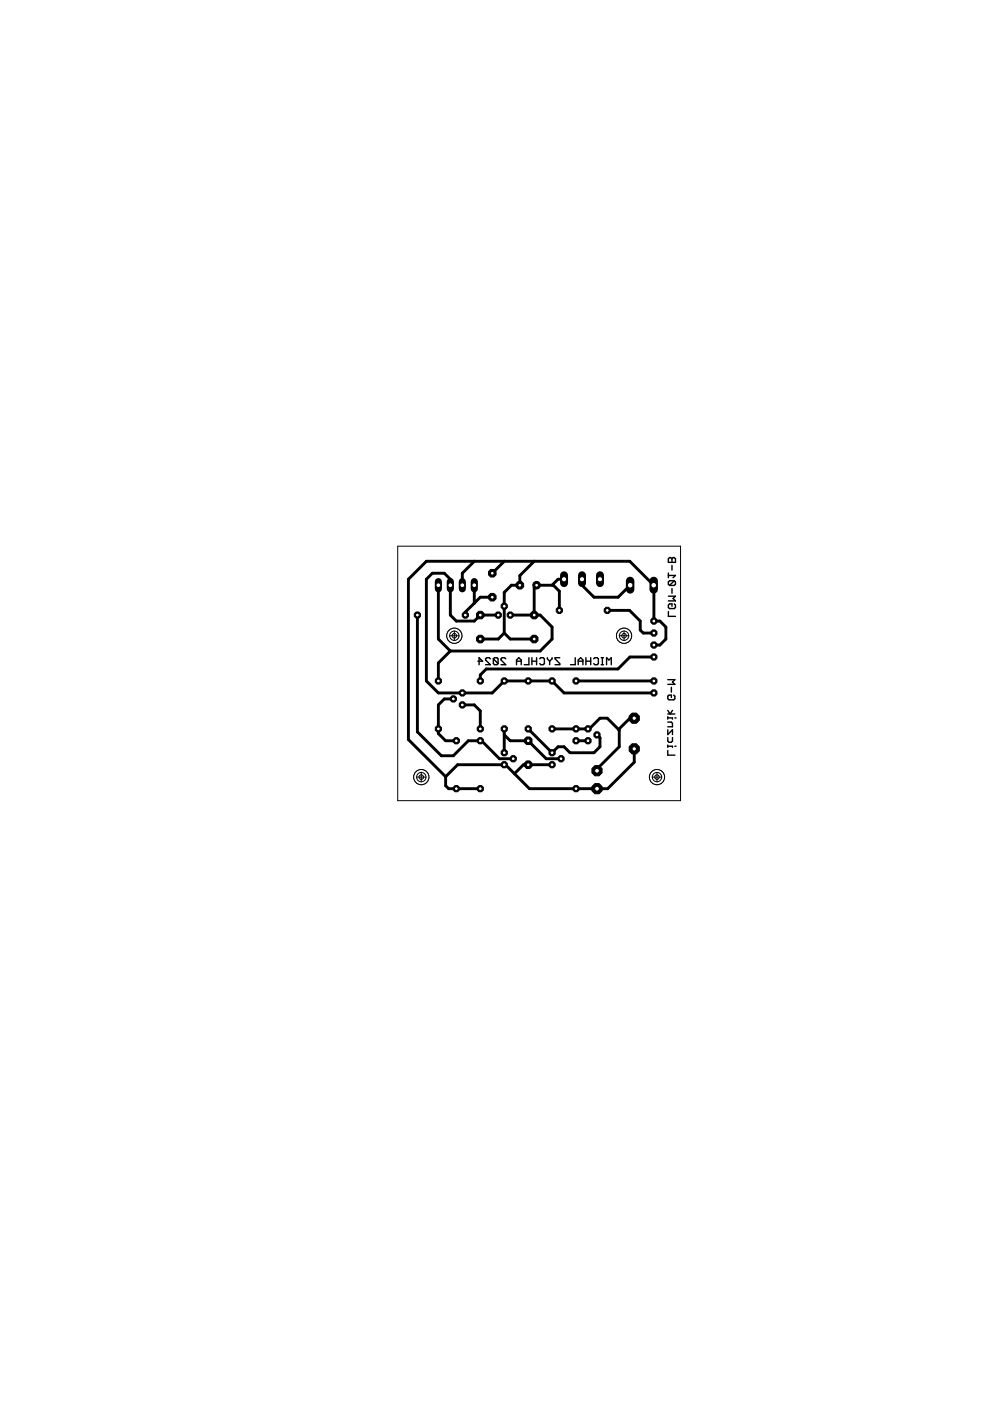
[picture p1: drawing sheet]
<svg xmlns="http://www.w3.org/2000/svg" width="210mm" height="297mm" viewBox="0 0 210 297" stroke-linecap="round" stroke-linejoin="round" font-family="sans-serif">
<g fill="none" stroke="#000" stroke-width=".3">
<path d="M141.7 118.5l.3-.3h.2l.3 .3 .2-.3h.3l.2 .3v.7h-1.5zM142.5 118.5v.7M142.5 119.9v1M104 139.7l-.3-.3h-.5l-.2 .3v.2l1 1h-1M104.6 139.7v1l.3 .2h.4l.3-.2M104.6 139.7l.3-.3h.4l.3 .3v1M104.6 139.7l1 1M107.2 139.7l-.2-.3h-.5l-.3 .3v.2l1 1h-1M112.1 139.4v1.5h-1M112.8 139.4v1.5M113.8 139.4v1.5M114.4 139.7l.3-.3h.5l.2 .3v1l-.2 .2h-.5l-.3-.2"/>
<path d="M116.1 139.4v.3l.4 .5M117.1 139.4v.3l-.6 .5M118.7 139.4h-1v.3l1 1v.2h-1M122 139.4v1.5h-1M124.2 139.4v1.5M125.2 139.4v1.5M125.9 139.7l.2-.3h.5l.3 .3v1l-.3 .2h-.5l-.2-.2M127.5 139.4h.5M127.7 139.4v1.5M141.7 129.7v1h1.5M141.7 121.5v1M141.7 126.4h1.5l-.5 .5 .5 .5h-1.5"/>
<path d="M141.7 122h1.5l-.5 .5M142.5 124.8v1M143 123.1h-1l-.3 .3v.5l.3 .2M143 128l.2 .3v.5l-.2 .2h-1l-.3-.2v-.5l.3-.3h.5v.5M143 123.1l.2 .3v.5l-.2 .2h-1M143 123.1l-1 1M101.3 140.2h1l-.7-.8v1.5M109.5 140.2h1M109.5 140.9v-1l.5-.5 .5 .5v1M112.8 140.2h1M116.5 140.2v.7M122.6 140.2h1"/>
<path d="M122.6 140.9v-1l.5-.5 .5 .5v1M124.2 140.2h1M127.5 140.9h.5M128.6 140.9v-1.5l.5 .5 .5-.5v1.5M141.6 159.1v1h1.5M141.6 152v.5M141.6 154.7v1l1-1v1M141.6 156.4v.7l.2 .3h.5l.3-.3v-.7M141.6 158v.5M141.6 152.2h1v.3M141.6 153.1h.7l.3 .3v.7h-1M141.6 158.2h1v.3"/>
<path d="M141.6 151.4h1.5M141.6 150.6l.5 .8 .5-.8M141.6 144.1h1.5l-.5 .5 .5 .5h-1.5M142.3 145.7v1M142.8 147.4l.3 .2v.5l-.3 .3h-1l-.2-.3v-.5l.2-.2h.5v.5M143.1 158.2h.2M143.1 152.2h.2"/>
</g>
<g fill="none" stroke="#000" stroke-width=".61">
<path d="M100.6 119l-2.6 2.5v2.6M106.9 119l-2.5 2.5M113.3 119l-3.1 3v2.1h-1.8l-1.5 1.5v8.6M88.5 130.4v24.8l5.1 5h2.5l3.2-3.1h2.8l3.8 3.8h2.9M92.9 124.1v11.4l2.6 2.5M95.5 138l-2.6 2.6v3.8M100.6 124.1v3.8M100.6 127.9l-1.9 1.9v.6M104.4 126.6h-2.6l-1.2 1.3M105.6 130.4h-3.8l-1.2 1.3h-3.8l-1.3-1.3v-7.6l-1.3-1.3h-2.5l-1.3 1.3v21.6l2.5 2.5h11.5l2.5-2.5h10.2l2.5 2.5h19M106.9 134.2l-1.3 1.3h-3.8M106.9 134.2l1.3 1.3h5.1"/>
<path d="M108.2 130.4h6.3l2.6 2.5v2.6l-2.6 2.5h-19M118.6 129.4v-4.1l-1.3-1.2h-3.5l-.5 .5v5.8M119.6 122.8h-1.3l-1.2 1.3M123.4 122.8v1.3l2.5 2.5h5.2l2.5-2.5M128.8 129.4h4.7l2.2 2.3v1.9l.7 .6h2.2M138.6 136.8h1.3l1.3-1.3v-2.6l-1.3-1.2h-1.3v-7.6l-5.1-5.1h-43.1l-3.8 3.8v34l7.9 7.9M138.6 139.3h-5l-2.6 2.5h-27.9l-1.3 1.3v1.3M96.1 148.2h-1.9l-1.3 1.3v6l1.6 1.6h2.3M98 149.5h2.6l1.2 1.2v3.8M106.9 154.5v5.1M106.9 155.8l1.3 1.3h3.8l3.8 3.8h3.2M112 154.5l5.1 5.1 1.2-1.3h1.3l1.3 1.3h5l1.3-1.3v-1.9l-.6-.6"/>
<path d="M117.1 154.5h7.8l2.3-2.2h1.6l2.3 2.4M122.1 144.4h16.5M122.1 157.1h2.6M131.1 154.7l.2 .1v3.5l-4.7 4.7v.4M134.5 158.8v2.8l-5.7 5.6h-16.6l-5-5.1h-10.2l-2.5 2.6M134.5 152.3h-.9l-2.5 2.4M94.5 164.7v1.9l.6 .6h6.7M117.1 162.1h-6.1l-1.9 1.9"/>
</g>
<circle cx="110.2" cy="124.1" r=".87" fill="#000" stroke="#000" stroke-width=".21"/>
<circle cx="110.2" cy="124.1" r=".4" fill="#fff" stroke="#000" stroke-width=".21"/>
<circle cx="113.8" cy="124.1" r=".8" fill="#000" stroke="#000" stroke-width=".21"/>
<circle cx="113.8" cy="124.1" r=".4" fill="#fff" stroke="#000" stroke-width=".21"/>
<circle cx="113.3" cy="130.4" r=".87" fill="#000" stroke="#000" stroke-width=".21"/>
<circle cx="113.3" cy="130.4" r=".4" fill="#fff" stroke="#000" stroke-width=".21"/>
<circle cx="113.3" cy="135.5" r=".87" fill="#000" stroke="#000" stroke-width=".21"/>
<circle cx="113.3" cy="135.5" r=".4" fill="#fff" stroke="#000" stroke-width=".21"/>
<circle cx="101.8" cy="130.4" r=".87" fill="#000" stroke="#000" stroke-width=".21"/>
<circle cx="101.8" cy="130.4" r=".4" fill="#fff" stroke="#000" stroke-width=".21"/>
<circle cx="101.8" cy="135.5" r=".87" fill="#000" stroke="#000" stroke-width=".21"/>
<circle cx="101.8" cy="135.5" r=".4" fill="#fff" stroke="#000" stroke-width=".21"/>
<circle cx="104.4" cy="126.6" r=".87" fill="#000" stroke="#000" stroke-width=".21"/>
<circle cx="104.4" cy="126.6" r=".4" fill="#fff" stroke="#000" stroke-width=".21"/>
<circle cx="104.4" cy="121.5" r=".87" fill="#000" stroke="#000" stroke-width=".21"/>
<circle cx="104.4" cy="121.5" r=".4" fill="#fff" stroke="#000" stroke-width=".21"/>
<circle cx="112" cy="157.1" r=".87" fill="#000" stroke="#000" stroke-width=".21"/>
<circle cx="112" cy="157.1" r=".4" fill="#fff" stroke="#000" stroke-width=".21"/>
<circle cx="112" cy="162.1" r=".87" fill="#000" stroke="#000" stroke-width=".21"/>
<circle cx="112" cy="162.1" r=".4" fill="#fff" stroke="#000" stroke-width=".21"/>
<circle cx="105.6" cy="130.4" r=".71" fill="#000" stroke="#000" stroke-width=".21"/>
<circle cx="105.6" cy="130.4" r=".4" fill="#fff" stroke="#000" stroke-width=".21"/>
<circle cx="106.9" cy="128.5" r=".71" fill="#000" stroke="#000" stroke-width=".21"/>
<circle cx="106.9" cy="128.5" r=".4" fill="#fff" stroke="#000" stroke-width=".21"/>
<circle cx="108.2" cy="130.4" r=".71" fill="#000" stroke="#000" stroke-width=".21"/>
<circle cx="108.2" cy="130.4" r=".4" fill="#fff" stroke="#000" stroke-width=".21"/>
<circle cx="138.6" cy="139.3" r=".71" fill="#000" stroke="#000" stroke-width=".21"/>
<circle cx="138.6" cy="139.3" r=".4" fill="#fff" stroke="#000" stroke-width=".21"/>
<circle cx="138.6" cy="136.8" r=".71" fill="#000" stroke="#000" stroke-width=".21"/>
<circle cx="138.6" cy="136.8" r=".4" fill="#fff" stroke="#000" stroke-width=".21"/>
<circle cx="138.6" cy="134.2" r=".71" fill="#000" stroke="#000" stroke-width=".21"/>
<circle cx="138.6" cy="134.2" r=".4" fill="#fff" stroke="#000" stroke-width=".21"/>
<circle cx="138.6" cy="131.7" r=".71" fill="#000" stroke="#000" stroke-width=".21"/>
<circle cx="138.6" cy="131.7" r=".4" fill="#fff" stroke="#000" stroke-width=".21"/>
<circle cx="117.1" cy="154.5" r=".71" fill="#000" stroke="#000" stroke-width=".21"/>
<circle cx="117.1" cy="154.5" r=".4" fill="#fff" stroke="#000" stroke-width=".21"/>
<circle cx="117.1" cy="144.4" r=".71" fill="#000" stroke="#000" stroke-width=".21"/>
<circle cx="117.1" cy="144.4" r=".4" fill="#fff" stroke="#000" stroke-width=".21"/>
<circle cx="122.1" cy="167.2" r=".71" fill="#000" stroke="#000" stroke-width=".21"/>
<circle cx="122.1" cy="167.2" r=".4" fill="#fff" stroke="#000" stroke-width=".21"/>
<circle cx="122.1" cy="157.1" r=".71" fill="#000" stroke="#000" stroke-width=".21"/>
<circle cx="122.1" cy="157.1" r=".4" fill="#fff" stroke="#000" stroke-width=".21"/>
<circle cx="92.9" cy="154.5" r=".71" fill="#000" stroke="#000" stroke-width=".21"/>
<circle cx="92.9" cy="154.5" r=".4" fill="#fff" stroke="#000" stroke-width=".21"/>
<circle cx="92.9" cy="144.4" r=".71" fill="#000" stroke="#000" stroke-width=".21"/>
<circle cx="92.9" cy="144.4" r=".4" fill="#fff" stroke="#000" stroke-width=".21"/>
<circle cx="96.8" cy="167.2" r=".71" fill="#000" stroke="#000" stroke-width=".21"/>
<circle cx="96.8" cy="167.2" r=".4" fill="#fff" stroke="#000" stroke-width=".21"/>
<circle cx="96.8" cy="157.1" r=".71" fill="#000" stroke="#000" stroke-width=".21"/>
<circle cx="96.8" cy="157.1" r=".4" fill="#fff" stroke="#000" stroke-width=".21"/>
<circle cx="101.8" cy="144.4" r=".71" fill="#000" stroke="#000" stroke-width=".21"/>
<circle cx="101.8" cy="144.4" r=".4" fill="#fff" stroke="#000" stroke-width=".21"/>
<circle cx="101.8" cy="154.5" r=".71" fill="#000" stroke="#000" stroke-width=".21"/>
<circle cx="101.8" cy="154.5" r=".4" fill="#fff" stroke="#000" stroke-width=".21"/>
<circle cx="128.8" cy="129.4" r=".71" fill="#000" stroke="#000" stroke-width=".21"/>
<circle cx="128.8" cy="129.4" r=".4" fill="#fff" stroke="#000" stroke-width=".21"/>
<circle cx="118.6" cy="129.4" r=".71" fill="#000" stroke="#000" stroke-width=".21"/>
<circle cx="118.6" cy="129.4" r=".4" fill="#fff" stroke="#000" stroke-width=".21"/>
<circle cx="88.5" cy="130.4" r=".71" fill="#000" stroke="#000" stroke-width=".21"/>
<circle cx="88.5" cy="130.4" r=".4" fill="#fff" stroke="#000" stroke-width=".21"/>
<circle cx="98.7" cy="130.4" r=".71" fill="#000" stroke="#000" stroke-width=".21"/>
<circle cx="98.7" cy="130.4" r=".4" fill="#fff" stroke="#000" stroke-width=".21"/>
<circle cx="101.8" cy="167.2" r=".71" fill="#000" stroke="#000" stroke-width=".21"/>
<circle cx="101.8" cy="167.2" r=".4" fill="#fff" stroke="#000" stroke-width=".21"/>
<circle cx="101.8" cy="157.1" r=".71" fill="#000" stroke="#000" stroke-width=".21"/>
<circle cx="101.8" cy="157.1" r=".4" fill="#fff" stroke="#000" stroke-width=".21"/>
<circle cx="106.9" cy="154.5" r=".71" fill="#000" stroke="#000" stroke-width=".21"/>
<circle cx="106.9" cy="154.5" r=".4" fill="#fff" stroke="#000" stroke-width=".21"/>
<circle cx="106.9" cy="144.4" r=".71" fill="#000" stroke="#000" stroke-width=".21"/>
<circle cx="106.9" cy="144.4" r=".4" fill="#fff" stroke="#000" stroke-width=".21"/>
<circle cx="112" cy="154.5" r=".71" fill="#000" stroke="#000" stroke-width=".21"/>
<circle cx="112" cy="154.5" r=".4" fill="#fff" stroke="#000" stroke-width=".21"/>
<circle cx="112" cy="144.4" r=".71" fill="#000" stroke="#000" stroke-width=".21"/>
<circle cx="112" cy="144.4" r=".4" fill="#fff" stroke="#000" stroke-width=".21"/>
<circle cx="134.5" cy="158.8" r="1.17" fill="#000" stroke="#000" stroke-width=".21"/>
<circle cx="134.5" cy="158.8" r=".47" fill="#fff" stroke="#000" stroke-width=".21"/>
<circle cx="134.5" cy="152.3" r="1.17" fill="#000" stroke="#000" stroke-width=".21"/>
<circle cx="134.5" cy="152.3" r=".47" fill="#fff" stroke="#000" stroke-width=".21"/>
<path d="M119.6 122v1.6" fill="none" stroke="#000" stroke-width="1.7"/>
<circle cx="119.6" cy="122.8" r=".55" fill="#fff" stroke="#000" stroke-width=".21"/>
<path d="M123.4 122v1.6" fill="none" stroke="#000" stroke-width="1.7"/>
<circle cx="123.4" cy="122.8" r=".55" fill="#fff" stroke="#000" stroke-width=".21"/>
<path d="M127.2 122v1.6" fill="none" stroke="#000" stroke-width="1.7"/>
<circle cx="127.2" cy="122.8" r=".55" fill="#fff" stroke="#000" stroke-width=".21"/>
<path d="M133.6 123.2v1.8" fill="none" stroke="#000" stroke-width="1.8"/>
<circle cx="133.6" cy="124.1" r=".59" fill="#fff" stroke="#000" stroke-width=".21"/>
<path d="M138.6 123.2v1.8" fill="none" stroke="#000" stroke-width="1.8"/>
<circle cx="138.6" cy="124.1" r=".59" fill="#fff" stroke="#000" stroke-width=".21"/>
<circle cx="138.6" cy="146.9" r=".71" fill="#000" stroke="#000" stroke-width=".21"/>
<circle cx="138.6" cy="146.9" r=".4" fill="#fff" stroke="#000" stroke-width=".21"/>
<circle cx="138.6" cy="144.4" r=".71" fill="#000" stroke="#000" stroke-width=".21"/>
<circle cx="138.6" cy="144.4" r=".4" fill="#fff" stroke="#000" stroke-width=".21"/>
<circle cx="122.1" cy="154.5" r=".71" fill="#000" stroke="#000" stroke-width=".21"/>
<circle cx="122.1" cy="154.5" r=".4" fill="#fff" stroke="#000" stroke-width=".21"/>
<circle cx="122.1" cy="144.4" r=".71" fill="#000" stroke="#000" stroke-width=".21"/>
<circle cx="122.1" cy="144.4" r=".4" fill="#fff" stroke="#000" stroke-width=".21"/>
<circle cx="126.6" cy="163.4" r="1.17" fill="#000" stroke="#000" stroke-width=".21"/>
<circle cx="126.6" cy="163.4" r=".51" fill="#fff" stroke="#000" stroke-width=".21"/>
<circle cx="126.6" cy="167.2" r="1.17" fill="#000" stroke="#000" stroke-width=".21"/>
<circle cx="126.6" cy="167.2" r=".51" fill="#fff" stroke="#000" stroke-width=".21"/>
<circle cx="106.9" cy="162.1" r=".71" fill="#000" stroke="#000" stroke-width=".21"/>
<circle cx="106.9" cy="162.1" r=".4" fill="#fff" stroke="#000" stroke-width=".21"/>
<circle cx="108.8" cy="160.9" r=".71" fill="#000" stroke="#000" stroke-width=".21"/>
<circle cx="108.8" cy="160.9" r=".4" fill="#fff" stroke="#000" stroke-width=".21"/>
<circle cx="106.9" cy="159.6" r=".71" fill="#000" stroke="#000" stroke-width=".21"/>
<circle cx="106.9" cy="159.6" r=".4" fill="#fff" stroke="#000" stroke-width=".21"/>
<circle cx="117.1" cy="162.1" r=".71" fill="#000" stroke="#000" stroke-width=".21"/>
<circle cx="117.1" cy="162.1" r=".4" fill="#fff" stroke="#000" stroke-width=".21"/>
<circle cx="119" cy="160.9" r=".71" fill="#000" stroke="#000" stroke-width=".21"/>
<circle cx="119" cy="160.9" r=".4" fill="#fff" stroke="#000" stroke-width=".21"/>
<circle cx="117.1" cy="159.6" r=".71" fill="#000" stroke="#000" stroke-width=".21"/>
<circle cx="117.1" cy="159.6" r=".4" fill="#fff" stroke="#000" stroke-width=".21"/>
<circle cx="124.7" cy="157.1" r=".71" fill="#000" stroke="#000" stroke-width=".21"/>
<circle cx="124.7" cy="157.1" r=".4" fill="#fff" stroke="#000" stroke-width=".21"/>
<circle cx="126.6" cy="155.8" r=".71" fill="#000" stroke="#000" stroke-width=".21"/>
<circle cx="126.6" cy="155.8" r=".4" fill="#fff" stroke="#000" stroke-width=".21"/>
<circle cx="124.7" cy="154.5" r=".71" fill="#000" stroke="#000" stroke-width=".21"/>
<circle cx="124.7" cy="154.5" r=".4" fill="#fff" stroke="#000" stroke-width=".21"/>
<circle cx="98" cy="146.9" r=".71" fill="#000" stroke="#000" stroke-width=".21"/>
<circle cx="98" cy="146.9" r=".4" fill="#fff" stroke="#000" stroke-width=".21"/>
<circle cx="96.1" cy="148.2" r=".71" fill="#000" stroke="#000" stroke-width=".21"/>
<circle cx="96.1" cy="148.2" r=".4" fill="#fff" stroke="#000" stroke-width=".21"/>
<circle cx="98" cy="149.5" r=".71" fill="#000" stroke="#000" stroke-width=".21"/>
<circle cx="98" cy="149.5" r=".4" fill="#fff" stroke="#000" stroke-width=".21"/>
<path d="M100.6 123.3v1.5" fill="none" stroke="#000" stroke-width="1.5"/>
<circle cx="100.6" cy="124.1" r=".51" fill="#fff" stroke="#000" stroke-width=".21"/>
<path d="M98 123.3v1.5" fill="none" stroke="#000" stroke-width="1.5"/>
<circle cx="98" cy="124.1" r=".51" fill="#fff" stroke="#000" stroke-width=".21"/>
<path d="M95.5 123.3v1.5" fill="none" stroke="#000" stroke-width="1.5"/>
<circle cx="95.5" cy="124.1" r=".51" fill="#fff" stroke="#000" stroke-width=".21"/>
<path d="M92.9 123.3v1.5" fill="none" stroke="#000" stroke-width="1.5"/>
<circle cx="92.9" cy="124.1" r=".51" fill="#fff" stroke="#000" stroke-width=".21"/>
<g fill="none" stroke="#000" stroke-width=".21">
<path d="M84.3 115.8h60v54h-60z"/>
<circle cx="89.3" cy="164.8" r="1.61"/>
</g>
<circle cx="89.3" cy="164.8" r="1.61" fill="#fff" stroke="#000" stroke-width=".21"/>
<circle cx="96.3" cy="134.8" r="1.61" fill="none" stroke="#000" stroke-width=".21"/>
<circle cx="96.3" cy="134.8" r="1.61" fill="#fff" stroke="#000" stroke-width=".21"/>
<circle cx="139.3" cy="164.8" r="1.61" fill="none" stroke="#000" stroke-width=".21"/>
<circle cx="139.3" cy="164.8" r="1.61" fill="#fff" stroke="#000" stroke-width=".21"/>
<circle cx="132.3" cy="134.8" r="1.61" fill="none" stroke="#000" stroke-width=".21"/>
<circle cx="132.3" cy="134.8" r="1.61" fill="#fff" stroke="#000" stroke-width=".21"/>
<g fill="none" stroke="#000" stroke-width=".21">
<path d="M95.3 134.8h2M96.3 133.8v2M131.3 134.8h2M132.3 133.8v2M88.3 164.8h2M89.3 163.7v2.1M138.3 164.8h2M139.3 163.7v2.1"/>
<circle cx="96.3" cy="134.8" r=".99"/>
<circle cx="96.3" cy="134.8" r=".49"/>
<circle cx="132.3" cy="134.8" r=".99"/>
<circle cx="132.3" cy="134.8" r=".49"/>
<circle cx="89.3" cy="164.8" r=".99"/>
<circle cx="89.3" cy="164.8" r=".49"/>
<circle cx="139.3" cy="164.8" r=".99"/>
<circle cx="139.3" cy="164.8" r=".49"/>
</g>
</svg>
